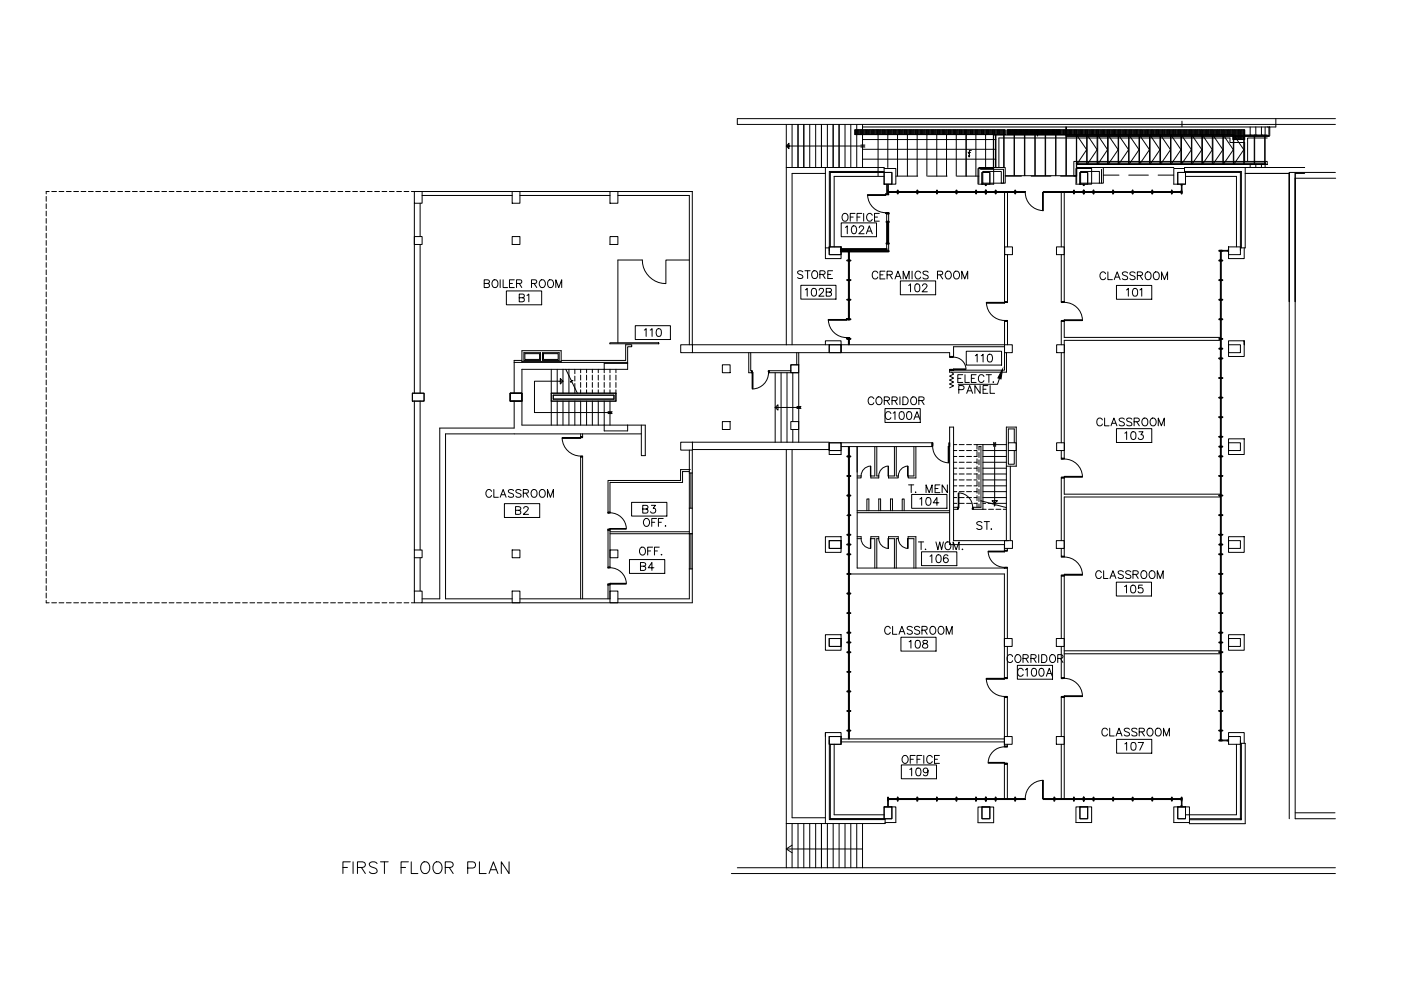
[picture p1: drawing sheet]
<svg xmlns="http://www.w3.org/2000/svg" width="420mm" height="297mm" viewBox="0 0 420 297" stroke-linecap="round" stroke-linejoin="round" font-family="sans-serif">
<!-- layer: 77-1F$0$A-WALL -->
<g fill="none" stroke="#000" stroke-width=".3">
<path d="M126.6 58.6h27M126.6 57.4h81v45.9M155.9 58.6h27M185.3 58.6h21.4v44.7M249 51.7v22.3M265.1 50.5h3.6v4.7h-1.2M265.1 51.7h2.4v3.5h-2.4zM265.1 51.7h-16.1h16.1M265.1 51.7v-1.5h-17.6v24.1M265.1 52.9h-14.9v21.1M265.1 51.4h-16.4v23.8M265.9 55.2v3.2"/>
<path d="M266.5 57.7v.7M294.5 55.2h-1.2v-4.7h4.7v4.7h-1.1M294.5 51.7h2.4v3.5h-2.4zM295.5 55.2v.4h.3v-.4M301.3 57.7v32.7h.8v-14.1M302.1 57.7v16.3M318.3 57.7v16.3M319.2 57.7v32.7h-.9v-14.1M323.9 55.2h-1.2v-4.7h4.7v4.7h-1.2M323.9 51.7h2.3v3.5h-2.3zM324.9 55.2v.4h.3v-.4M353.2 51.7h2.3v3.5h-2.3z"/>
<path d="M354.2 55.2v.4h.3v-.4M355.2 50.5h-3.2v4.7h1.2M355.2 51.4h17.1v22.9M355.2 51.7v-1.5h18.2v24.1h-1.4M355.5 52.9h15.3v21.1M355.5 51.7h16.5v23.5M124.3 60.9v57M126 60.9v10M126 73.3v44.6M247.5 74.3h1.2M248.7 74h3.5v2.3h-3.5zM252.2 74v3.5h-4.7v-3.2"/>
<path d="M252.2 75h.5v.3h-.5zM265.9 63.7v11M266.1 66.5v6.5M266.2 66.5v6.5M266.3 66.5v6.5M266.5 63.7v11.6M368.4 74v3.5h4.7v-3.2M253.8 95.5h.9M154.2 108.6h34M156.5 108h-2.3v9.9M156.5 108.6v-3.5h11.8v3.5M156.5 108.3h11.8"/>
<path d="M157.1 105.7h5v2.3h-5zM162.7 105.7h5v2.3h-5zM168.3 108h19.3v-4.7h1.9v.6h-1.3v5M181.2 110.7h-24.7v7.2M207.7 105.7h41M207.7 103.3h41M224.6 105.7v6h.8v-.6h-.3v-5.4M230.6 111.1v.6h6.6M230.6 111.1h6.6M230.6 111.1v.6M238.9 105.7v3.6M239.5 105.7v3.6"/>
<path d="M247.5 103.3v-1.1h4.7v3.5h32.6v1.1h1.2v-2.9h15.3M248.7 103.3h3.5v2.4h-3.5zM252.2 103.3h49.1v-7h.8v7M253.8 101.2h.9M253.8 101.4h.9M301.3 105.7v5.3h-16.5v.5h17.1v-5.8M318.3 105.7v27M366 102h-46.8v35.4h-.9v-2.4M366 101.1h-46.8v-4.8h-.9v7M373.1 102.2v4.6h-4.7v-4.6h4.7v1.1M124.3 120.2v44.6M126 120.2v44.6"/>
<path d="M154.2 120.2v8.1h-22.3v51.2h-5.3M156.5 120.2v7.2h24.7M174.1 130.9h.6h-.6M174.1 130v.9M174.7 130v.9h-.6M188.2 127.4h5.3v9.2h-1.1M192.3 130h-58.7v49.5h20M192.3 127.4v9.1M192.4 136.5v.1M206.7 134.9v6.9h.9v-6.9M207.7 132.5h41M207.7 134.7h41"/>
<path d="M248.7 132.7v3.5h3.5v-1.2M252.2 132.7h27.3v1.2h-27.3M257.1 133.9v36.4h45v21.1M301.8 139.7h3M302.4 135v4.1h1.8v-4.1M302.4 132.7v-4.1h1.8v4.1M303 139.7v22.4M304.8 128v11.7M304.8 128h-3v34.1M368.4 131.5h4.7v4.7h-4.7zM182.3 144.1v9.7M182.3 158.6v11.7"/>
<path d="M182.3 153.5h.6M182.9 158.8h-.6h.6M182.9 160h24.7v-7.7h-.9v7.7M182.9 144.7v9.1M182.9 158.4v11.8M182.9 159.4h23.8M204.1 140.8l-.1 3.2-21.6 .1M206.7 141.4l-2-.1-.1 3.3h-21.6M206.7 140.8h-2.6M206.7 140.8h.1M257.1 153.7h27.7M257.1 153.1h27.7"/>
<path d="M286 152.1h1.2M287.2 152.1v.6h-1.2M287.2 152.1v.6M294.2 150.1v2h-2.3v.6h2.9v-2.5M366 149h-46.8v17.8h-.9v-2.4M366 148.1h-46.8v-4.8h-.9v18.8M124.3 167.2v10M126 167.2v10M174.1 179.5v-42.6h.6v42.6M182.3 175v4.5M182.3 170h.6M182.9 175.3h-.6h.6"/>
<path d="M182.9 174.8v4.7h-27M185.3 179.5h21.4v-9h.9v10.2h-81M247.5 160.9h4.7v4.7h-4.7zM248.7 162.1h3.5v2.3h-3.5zM255.2 172h46v31.2h.9M302.4 162.1h-16.4v-34.1h-1.2v35.2h16.4v1.8h.9v-.6M368.4 160.9h4.7v4.7h-4.7zM247.5 190.2h4.7v4.7h-4.7zM248.7 191.4h3.5v2.4h-3.5zM302.1 193.8v9.4M318.3 191.4v-18.8h.9v30.6h-.9v-9.4M319.2 195.1h46.8"/>
<path d="M319.2 196h46.8M365.5 195.4h1l.2 .2-.9 .1zM368.4 190.2h4.7v4.7h-4.7zM247.5 219.6v27.2h17.9v-1.4M301.2 203.2h.9M247.5 220.8v-1.2h4.7v3.5M248.7 220.8h3.5v2.3h-3.5zM248.7 221.9v23.8h16.7M249 223.1v22.3h16.1M250.2 223.1v21.1h14.9M252.2 222.4h49M252.2 221.5h49"/>
<path d="M301.2 229h.9h-.9v10.4M302.1 220.8v-11.8h-.9v14.7h.9v-.6M302.1 229v10.4M318.3 220.8v-11.8h.9v30.4M318.3 223.1v16.3M370.8 223.1v21.1h-15.3M372 222.8h1.4v24.1h-16.7v-.4h-4.7v-4.6h4.7v4.6M372 221.9v23.8M372.3 222.8v22.9h-15.6M373.1 222.8v-3.2h-4.7v3.5M265.1 241.9h2.4v3.5h-2.4zM265.4 241.9h3.3v4.6h-3.3"/>
<path d="M293.3 241.9h4.7v4.7h-4.7zM294.5 241.9h2.4v3.5h-2.4zM322.7 241.9h4.7v4.6h-4.7zM323.9 241.9h2.3v3.5h-2.3zM353.2 241.9h2.3v3.5h-2.3zM356.7 245.4h15.6"/>
</g>
<!-- layer: 77-1F$0$A-COLS-CONC -->
<g fill="none" stroke="#000" stroke-width=".3">
<path d="M124.3 57.4h2.3v3.5h-2.3zM153.6 57.4h2.3v3.5h-2.3zM182.9 57.4h2.4v3.5h-2.4zM265.1 51.7h2.4v3.5h-2.4zM294.5 51.7h2.4v3.5h-2.4zM323.9 51.7h2.3v3.5h-2.3zM353.2 51.7h2.3v3.5h-2.3zM124.3 70.9h2.3v2.4h-2.3zM153.6 70.9h2.3v2.4h-2.3zM182.9 70.9h2.4v2.4h-2.4zM248.7 74h3.5v2.3h-3.5zM301.3 74h2.3v2.3h-2.3z"/>
<path d="M316.8 74h2.4v2.3h-2.4zM368.4 74h3.6v2.3h-3.6zM123.7 117.9h3.5v2.3h-3.5zM153 117.9h3.5v2.3h-3.5zM181.2 108.9h7v1.8h-7zM204.1 103.3h3.6v2.4h-3.6zM216.6 109.3h2.4v2.4h-2.4zM237.2 109.3h2.3v2.4h-2.3zM248.7 103.3h3.5v2.4h-3.5zM301.3 103.3h2.3v2.4h-2.3zM316.9 103.3h2.3v2.4h-2.3zM368.4 103.3h3.6v2.4h-3.6z"/>
<path d="M181.2 127.4h7v1.8h-7zM204.1 132.5h3.6v2.4h-3.6zM216.6 126.4h2.4v2.3h-2.4zM237.2 126.4h2.3v2.3h-2.3zM248.7 132.7h3.5v2.3h-3.5zM302.4 132.7h2.4v2.3h-2.4zM316.9 132.7h2.3v2.3h-2.3zM368.4 132.7h3.6v2.3h-3.6zM124.3 177.2h2.3v3.5h-2.3zM124.3 164.8h2.3v2.4h-2.3zM153.6 177.2h2.3v3.5h-2.3zM153.6 164.8h2.3v2.4h-2.3z"/>
<path d="M182.9 177.2h2.4v3.5h-2.4zM182.9 164.8h2.4v2.4h-2.4zM248.7 162.1h3.5v2.3h-3.5zM301.3 162.1h2.3v2.3h-2.3zM316.8 162.1h2.4v2.3h-2.4zM368.4 162.1h3.6v2.3h-3.6zM248.7 191.4h3.5v2.4h-3.5zM301.2 191.4h2.3v2.4h-2.3zM316.8 191.4h2.4v2.4h-2.4zM368.4 191.4h3.6v2.4h-3.6zM248.7 220.8h3.5v2.3h-3.5zM301.2 220.8h2.3v2.3h-2.3z"/>
<path d="M316.8 220.8h2.4v2.3h-2.4zM368.4 220.8h3.6v2.3h-3.6zM265.1 241.9h2.4v3.5h-2.4zM294.5 241.9h2.4v3.5h-2.4zM323.9 241.9h2.3v3.5h-2.3zM353.2 241.9h2.3v3.5h-2.3z"/>
</g>
<!-- layer: 77-1F$0$A-FLOR-STHR -->
<path d="M165.3 117.9h19.4v2.3h-19.4zM165.9 118.4h18.2v1.2h-18.2zM293 133.3h1.8v16.9M293.6 133.9h.6v16.2" fill="none" stroke="#000" stroke-width=".3"/>
<!-- layer: 77-1F$0$A-ANNO-TEXS -->
<g fill="none" stroke="#000" stroke-width=".3">
<path d="M252.7 64.3a.87 .87 0 0 1 1-.3 .87 .87 0 0 1 .6 .9v.5a.89 .89 0 0 1-.9 .9 .89 .89 0 0 1-.9-.9zM255 65.1h.9M256.4 64h-1.4v2.3M257 65.1h.9M258.5 64h-1.5v2.3M259 64v2.3M261.6 64.5a.87 .87 0 0 0-1-.5 .87 .87 0 0 0-.7 .9v.5a.87 .87 0 0 0 .7 .9 .87 .87 0 0 0 1-.6M262.3 65.1h.9M263.7 64h-1.4v2.3h1.4M145.2 85l1.3-.1 .3-.4-.1-.4-1.5-.2v2.3h1a.6 .6 0 0 0 .6-.4 .6 .6 0 0 0-.3-.7l-.3-.1M147.8 84.2a.87 .87 0 0 1 .9-.3 .87 .87 0 0 1 .6 .9v.5a.89 .89 0 0 1-.9 .9 .89 .89 0 0 1-.9-.9zM150 83.9v2.3"/>
<path d="M150.9 83.9v2.3h1.3M152.8 85h.9M154.2 83.9h-1.4v2.3h1.4M154.9 85l1.4-.1 .2-.4-.1-.4-1.5-.2v2.3M155.7 85l.8 1.2M159.4 85l1.4-.1 .2-.6-.2-.4h-1.4v2.3M160.2 85l.8 1.2M162.2 83.9a1.11 1.11 0 0 1 1.4 1.1 1.11 1.11 0 0 1-1.4 1.1l-.5-.8v-.5zM164.6 83.9a1.11 1.11 0 0 1 1.4 1.1 1.11 1.11 0 0 1-1.4 1.1l-.4-.8 .1-.9zM166.7 86.2v-2.3l.9 2.3 .9-2.3v2.3M240.8 81.5a.88 .88 0 0 0-.9-.4 .88 .88 0 0 0-.7 .6l1.6 1.1v.4l-.6 .3-1-.3M241.4 81.2h1.6"/>
<path d="M242.2 81.2v2.3M243.6 81.5a.87 .87 0 0 1 1-.3 .87 .87 0 0 1 .6 .8 .98 .98 0 0 1-.3 1.3 .98 .98 0 0 1-1.3-.1l-.2-.6zM245.9 82.3l1.3-.1 .3-.4-.2-.4-1.4-.2v2.3M246.7 82.3l.8 1.2M248.3 82.3h.8M249.7 81.2h-1.4v2.3h1.4M263.2 81.8a.85 .85 0 0 0-.9-.5 .85 .85 0 0 0-.7 .9v.5a.85 .85 0 0 0 .7 .9 .85 .85 0 0 0 .9-.5M263.9 82.4h.9M265.4 81.3h-1.5v2.3h1.5M266 82.4l1.4-.1 .2-.3-.1-.5-1.5-.2v2.3M266.8 82.4l.8 1.2M268.4 83.6l.9-2.3 .9 2.3"/>
<path d="M268.7 82.8h1.1M270.9 83.6v-2.3l.9 2.3 .8-2.3v2.3M273.5 81.3v2.3M276.1 81.8a.87 .87 0 0 0-1-.5 .87 .87 0 0 0-.7 .9v.5a.87 .87 0 0 0 .7 .9 .87 .87 0 0 0 1-.5M278.4 81.6a.88 .88 0 0 0-.9-.4 .88 .88 0 0 0-.7 .6l.2 .4 1.1 .4a.59 .59 0 0 1 0 .9 1.13 1.13 0 0 1-1.3-.2M281.1 82.4l1.4-.1 .2-.6-.2-.3-1.4-.1v2.3M281.9 82.4l.8 1.2M283.9 81.4a1.11 1.11 0 0 1 1.4 1 1.11 1.11 0 0 1-1.4 1.1l-.4-.8v-.5zM286.4 81.4a1.11 1.11 0 0 1 1.4 1 1.11 1.11 0 0 1-1.4 1.1l-.4-.8 .1-.9zM288.4 83.6v-2.3l.9 2.3 .9-2.3v2.3M331.6 82a.87 .87 0 0 0-1-.5 .87 .87 0 0 0-.7 .9 .98 .98 0 0 0 .3 1.2 .98 .98 0 0 0 1.2-.1l.2-.2M332.2 81.5v2.3h1.4"/>
<path d="M334.2 83.8l.8-2.3 .9 2.3M334.5 83.1h1.1M338.2 81.8a.88 .88 0 0 0-.9-.3 .88 .88 0 0 0-.7 .5l1.6 1.2v.3l-.6 .3-1-.3M340.4 81.8a.88 .88 0 0 0-.8-.3 .88 .88 0 0 0-.7 .5v.3l1.1 .4 .4 .5v.3l-.5 .3-1-.3M341.1 82.6l1.3-.1 .3-.3-.2-.5-1.4-.2v2.3M341.9 82.6l.8 1.2M343.6 81.8a.87 .87 0 0 1 1-.3 .87 .87 0 0 1 .6 .9 .98 .98 0 0 1-.3 1.2 .98 .98 0 0 1-1.3-.1l-.2-.6zM346.1 81.8a.86 .86 0 0 1 1-.3 .86 .86 0 0 1 .6 .9 .98 .98 0 0 1-.3 1.2 .98 .98 0 0 1-1.3-.1l-.2-.6zM348.3 83.8v-2.3l.9 2.3 1-2.3v2.3M262.1 119.5a.87 .87 0 0 0-1-.5 .87 .87 0 0 0-.7 .8 .98 .98 0 0 0 .3 1.3 .98 .98 0 0 0 1.2-.1l.2-.3M262.9 119.3a1.07 1.07 0 0 1 1.5 .2 1.07 1.07 0 0 1-.1 1.5 1.07 1.07 0 0 1-1.5-.2 1.07 1.07 0 0 1 .1-1.5zM269.9 119v2.3"/>
<path d="M270.8 119h.7a1.23 1.23 0 0 1 .9 1.1 1.23 1.23 0 0 1-.9 1.2h-.7zM273.3 119.3a.86 .86 0 0 1 1-.3 .86 .86 0 0 1 .6 .8 .98 .98 0 0 1-.3 1.3 .98 .98 0 0 1-1.3-.1l-.2-.6zM287.2 113.4h1M287.5 116.8h1.1a.62 .62 0 0 0 .5-.6 .62 .62 0 0 0-.5-.6h-1.1v2.3M288.7 112.3h-1.5v2.3h1.5M289.4 112.3v2.3h1.3M289.9 117.9l.9-2.3 .9 2.3M290.2 117.1h1.2M291.3 113.4h.9M292.7 112.3h-1.4v2.3h1.4M293.9 115.6v2.3l-1.5-2.3v2.3M294.8 116.7h.9"/>
<path d="M295.1 112.9a.85 .85 0 0 0-1-.6 .85 .85 0 0 0-.7 .9v.5a.85 .85 0 0 0 .7 .9 .85 .85 0 0 0 1-.5M295.8 112.3h1.5M296.3 115.6h-1.5v2.3h1.5M296.6 112.3v2.3M296.9 115.6v2.3h1.4M297.9 114.4v.2l.1-.1M265.2 120.1l1.3-.1 .3-.4-.2-.4-1.4-.2v2.3M266 120.1l.8 1.2M267.5 120.1l1.4-.1 .2-.4-.1-.4-1.5-.2v2.3M268.3 120.1l.8 1.2M275.6 120.1l1.3-.1 .2-.4-.1-.4-1.4-.2v2.3M276.4 120.1l.7 1.2"/>
<path d="M330.6 125.9a.85 .85 0 0 0-1-.6 .85 .85 0 0 0-.7 .9 .98 .98 0 0 0 .3 1.3 .98 .98 0 0 0 1.3-.2l.1-.2M331.3 125.3v2.3h1.3M333.2 127.6l.9-2.3 .9 2.3M333.5 126.9h1.1M337.2 125.6a.88 .88 0 0 0-.8-.3 .88 .88 0 0 0-.8 .6l1.6 1.1v.3l-.6 .3-1-.3M339.4 125.6a.88 .88 0 0 0-.8-.3 .88 .88 0 0 0-.7 .6l1.5 1.1v.3l-.5 .3-1-.3M340.1 126.4l1.3-.1 .3-.3-.1-.5-1.5-.2v2.3M340.9 126.4l.8 1.2M342.7 125.6l.2-.2a1.15 1.15 0 0 1 1.4 .8 1.15 1.15 0 0 1-.7 1.4 1.19 1.19 0 0 1-1.1-.7 1.19 1.19 0 0 1 .2-1.3zM345.2 125.6a1.07 1.07 0 0 1 1.5 .2 1.07 1.07 0 0 1-.2 1.5 1.07 1.07 0 0 1-1.5-.2 1.07 1.07 0 0 1 .2-1.5zM347.4 127.6v-2.3l.9 2.3 .9-2.3v2.3M147.4 147.3a.87 .87 0 0 0-1-.6 .87 .87 0 0 0-.7 .9v.6a.87 .87 0 0 0 .7 .9 .87 .87 0 0 0 1-.6"/>
<path d="M148.1 146.7v2.4h1.4M150 149.1l.9-2.4 .9 2.4M150.3 148.3h1.1M154 147.1a.88 .88 0 0 0-.8-.4 .88 .88 0 0 0-.7 .6l.4 .4 .9 .4 .2 .6a1.02 1.02 0 0 1-1.5 0M156.3 147.1a.88 .88 0 0 0-.9-.4 .88 .88 0 0 0-.7 .6l.2 .3 1.2 .6 .2 .5-.3 .3a1.09 1.09 0 0 1-1.3-.3M156.9 147.8l1.4-.1 .2-.3-.1-.5-1.5-.2v2.4M157.7 147.8l.8 1.3M159.5 147.1a.87 .87 0 0 1 1-.3 .87 .87 0 0 1 .6 .8v.6a.89 .89 0 0 1-.9 .9 .89 .89 0 0 1-.9-.9zM161.9 147.1a.86 .86 0 0 1 1-.4 .86 .86 0 0 1 .6 .9v.6a.89 .89 0 0 1-.9 .9 .89 .89 0 0 1-.9-.9zM164.2 149.1v-2.4l.9 2.4 .9-2.4v2.4M272.5 145.3h1.5M273.3 145.3v2.4"/>
<path d="M274.6 147.4v.3l.1-.2M277.7 147.7v-2.4l1 2.4 .8-2.4v2.4M280.4 146.4h.9M281.9 145.3h-1.5v2.4h1.5M284.1 145.3v2.4l-1.6-2.4v2.4M294.5 156.7a.88 .88 0 0 0-.9-.4 .88 .88 0 0 0-.7 .6l.5 .5 1 .4 .1 .6a1.02 1.02 0 0 1-1.6 0M295.2 156.3h1.5M296 156.3v2.4M297.3 158.5v.2l.1-.1M275.4 162.4h1.6M276.2 162.4v2.4M277.6 164.5l.1 .2"/>
<path d="M280.7 162.4l.6 2.4 .5-2.4 .6 2.4 .5-2.4M283.8 162.5a1.11 1.11 0 0 1 1.4 1.1 1.11 1.11 0 0 1-1.4 1.1l-.4-.8 .1-.9zM285.8 164.8v-2.4l.9 2.4 .9-2.4v2.4M288.6 164.5l-.1 .2h.3M330.3 171.6a.87 .87 0 0 0-1-.5 .87 .87 0 0 0-.7 .9v.5a.87 .87 0 0 0 .7 .9 .87 .87 0 0 0 1-.6M331 171.1v2.3h1.3M332.9 173.4l.9-2.3 .9 2.3M333.2 172.6h1.1M336.9 171.4a.88 .88 0 0 0-.8-.4 .88 .88 0 0 0-.8 .6l.2 .4 1.3 .5 .1 .6a1.02 1.02 0 0 1-1.6 0M339.1 171.4a.88 .88 0 0 0-.8-.4 .88 .88 0 0 0-.7 .6l.2 .4 1.2 .5 .1 .6-.2 .2a1.09 1.09 0 0 1-1.3-.2M339.8 172.2l1.3-.1 .2-.4v-.4l-1.5-.2v2.3M340.6 172.2l.7 1.2"/>
<path d="M342.4 171.4a.87 .87 0 0 1 1-.3 .87 .87 0 0 1 .5 .9v.5a.89 .89 0 0 1-.9 .9 .89 .89 0 0 1-.8-.9zM344.8 171.4a.87 .87 0 0 1 1-.3 .87 .87 0 0 1 .6 .9v.5a.89 .89 0 0 1-.9 .9 .89 .89 0 0 1-.9-.9zM347.1 173.4v-2.3l.9 2.3 .8-2.3v2.3M267 188.3a.87 .87 0 0 0-1-.6 .87 .87 0 0 0-.7 1 .97 .97 0 0 0 .3 1.2 .97 .97 0 0 0 1.3-.1l.1-.2M267.7 187.7v2.4h1.3M269.6 190.1l.9-2.4 .9 2.4M269.9 189.3h1.1M273.6 188.1a.87 .87 0 0 0-.9-.4 .87 .87 0 0 0-.7 .6l.3 .4 .8 .3 .5 .4a.86 .86 0 0 1-.7 .7 .86 .86 0 0 1-.9-.3M275.8 188.1a.88 .88 0 0 0-.8-.4 .88 .88 0 0 0-.8 .6l.3 .4 1.1 .4 .2 .7a1.02 1.02 0 0 1-1.6 0M276.5 188.9l1.3-.1 .3-.4-.1-.4-.5-.3h-1v2.4M277.3 188.9l.8 1.2M279.1 188.1a.98 .98 0 0 1 1.3-.1 .98 .98 0 0 1 .2 1.2 .89 .89 0 0 1-.8 .9 .89 .89 0 0 1-.9-.9z"/>
<path d="M281.5 188.1a.98 .98 0 0 1 1.3-.1 .98 .98 0 0 1 .3 1.2 .89 .89 0 0 1-.9 .9 .89 .89 0 0 1-.9-.9zM283.8 190.1v-2.4l.9 2.4 .9-2.4v2.4M303.7 196.8a.85 .85 0 0 0-1-.6 .85 .85 0 0 0-.7 .9v.6a.85 .85 0 0 0 .7 .9 .85 .85 0 0 0 1-.6M304.6 196.6a1.07 1.07 0 0 1 1.5 .1 1.07 1.07 0 0 1-.2 1.5 1.07 1.07 0 0 1-1.5-.1 1.07 1.07 0 0 1 .2-1.5zM306.8 197.4l1.4-.2 .2-.3-.1-.4-.5-.3h-1v2.4M307.6 197.4l.8 1.2M309.2 197.4l1.3-.2 .2-.5-.5-.5h-1v2.4M309.9 197.4l.8 1.2M311.5 196.2v2.4M312.4 196.2h.8a1.29 1.29 0 0 1 .8 1.2 1.29 1.29 0 0 1-.8 1.2h-.8zM315 196.6a.98 .98 0 0 1 1.3-.2 .98 .98 0 0 1 .2 1.3 .89 .89 0 0 1-.8 .9 .89 .89 0 0 1-.9-.9zM317.2 197.4l1.4-.2 .2-.5-.6-.5h-1v2.4"/>
<path d="M318 197.4l.8 1.2M332.1 218.8a.85 .85 0 0 0-1-.5 .85 .85 0 0 0-.6 .9v.5a.85 .85 0 0 0 .6 .9 .85 .85 0 0 0 1-.6M332.8 218.3v2.3h1.4M335 219.8h1.2M338.7 218.6a.89 .89 0 0 0-1.5 .2l.4 .5 1 .4 .1 .6a1.02 1.02 0 0 1-1.5 0M341 218.6a.88 .88 0 0 0-.9-.4 .88 .88 0 0 0-.7 .6l.2 .4 1.2 .4 .2 .7a1.02 1.02 0 0 1-1.6 0M341.6 219.4l1.4-.1 .2-.6-.2-.3-1.4-.1v2.3M342.4 219.4l.8 1.2M344.4 218.4a1.11 1.11 0 0 1 1.4 1 1.11 1.11 0 0 1-1.4 1.1l-.4-.8v-.5zM346.9 218.4a1.11 1.11 0 0 1 1.4 1 1.11 1.11 0 0 1-1.4 1.1l-.4-.8 .1-.9zM270.8 226.8l.2-.2a1.17 1.17 0 0 1 1.4 .8 1.17 1.17 0 0 1-.7 1.4 1.21 1.21 0 0 1-1.1-.7 1.21 1.21 0 0 1 .2-1.3zM273 227.6h.9"/>
<path d="M274.5 226.4h-1.5v2.4M275 227.6h.9M276.5 226.4h-1.5v2.4M277 226.4v2.4M279.6 227a.85 .85 0 0 0-1-.6 .85 .85 0 0 0-.7 .9v.6a.85 .85 0 0 0 .7 .9 .85 .85 0 0 0 1-.5M280.3 227.6h.8M281.7 226.4h-1.4v2.4h1.4M334.7 220.6l.9-2.3 .9 2.3M348.9 220.6v-2.3l.9 2.3 .9-2.3v2.3"/>
</g>
<!-- layer: 77-1F$0$A-FLOR-STRS -->
<g fill="none" stroke="#000" stroke-width=".3">
<path d="M235.8 37.3v12.9M237.5 37.3v12.9M239.3 37.3v12.9M241.1 37.3v12.9M242.8 37.3v12.9M244.6 37.3v12.9M246.4 37.3v12.9M248.1 37.3v12.9M249.9 37.3v12.9M251.6 37.3v12.9M253.4 37.3v12.9M255.2 37.3v12.9"/>
<path d="M256.9 37.3v12.9M258.7 37.3v12.9M165.3 110.7v7.2M167.1 110.7v7.2M168.8 110.7v7.2M170.6 112.6v5.3M172.4 116.3v1.6M232.5 111.7v20.8M234.2 111.7v20.8M236 111.7v20.8M237.8 111.7v14.7M239.5 111.7v20.8"/>
<path d="M165.3 120.2v7.2M167.1 120.2v7.2M168.8 120.2v7.2M170.6 120.2v7.2M172.4 120.2v7.2M174.1 120.2v7.2M175.9 120.2v7.2M177.6 120.2v7.2M179.4 120.2v7.2M181.2 120.2v7.2M182.9 120.2v7.2M237.8 128.7v3.8"/>
<path d="M294.8 133.3h7M294.8 135h7M294.8 136.8h7M294.8 138.6h7M294.8 142.1h7M294.8 143.8h7M294.8 145.6h7M294.8 147.4h7M294.8 149.1h7M294.8 140.3h7M297.2 150.9h4.6M235.8 246.8v13.3"/>
<path d="M237.5 246.8v13.3M239.3 246.8v13.3M241.1 246.8v13.3M242.8 246.8v13.3M244.6 246.8v13.3M246.4 246.8v13.3M248.1 246.8v13.3M249.9 246.8v13.3M251.6 246.8v13.3M253.4 246.8v13.3M255.2 246.8v13.3M256.9 246.8v13.3"/>
<path d="M258.7 246.8v13.3"/>
</g>
<!-- layer: 77-1F$0$A-FLOR-SHFT -->
<path d="M157.4 106h4.4v1.7h-4.4zM163 106h4.4v1.7h-4.4z" fill="none" stroke="#000" stroke-width=".3"/>
<!-- layer: 77-1F$0$A-WALL-MOVE -->
<path d="M206.7 77.9h-7v7.1a7.1 7.1 0 0 1-7.1-7.1h-7.3v24.8" fill="none" stroke="#000" stroke-width=".3"/>
<!-- layer: 77-1F$0$A-FLOR-BLOW -->
<path d="M400.5 35.6h-179.4v1.7h179.4M247.5 52h-10v51.3M247.5 50.2h-11.7v53.1M400.5 51.7h-13.9v193.7M400.6 53.4h-12.2v192h12.1M235.8 134.7v112.1h11.7M237.5 134.7v110.4h10M388.4 243.6h12M219.3 261.8h181.2M221.1 260.1h179.4" fill="none" stroke="#000" stroke-width=".3"/>
<!-- layer: 77-1F$0$A-GLAZ -->
<g fill="none" stroke="#000" stroke-width=".3">
<path d="M266.2 57h.2v.7M266.2 57v1.1h.2l.1-.4M266.2 57.4h41v.3l.3-.3h-.3v.3h-41M266.2 55.2v1.8M266.2 57.6h41M266.4 55.2v1.8M269.3 57.7v-.7h-.1v1.1h.1l.1-.4M275 57l.3 .2-.1 .9-.2-.2zM281.1 57.7v-.5l-.2-.2v1.1l.2-.4M286.9 57.7v-.7h-.1v1.1h.1l.1-.4M292.6 57l.3 .2-.1 .9-.2-.2zM295.5 57.2v.7"/>
<path d="M295.5 57.9l.1 .2 .2-.2M295.5 57.2l.3-.2v.4M295.8 57.4v.5M298.7 57.7l.1-.5-.3-.2v1.1l.3-.4M304.6 57.7v-.7h-.2v1.1h.2v-.4M307.5 57.7a5.4 5.4 0 0 0 5.2 5.4M312.6 57.7h.3v5.5h-.3zM313.2 57.6h41.3M322.2 57.7v-.7h-.2v1.1h.2v-.4M325.1 57.7l.1-.5-.3-.2v1.1l.3-.4M327.9 57l.2 .2v.9l-.3-.2zM333.9 57.7l.1-.5-.3-.2v1.1l.3-.4"/>
<path d="M339.8 57.7v-.7h-.2v1.1h.2v-.4M345.7 57.7v-.7h-.2v1.1h.2v-.4M351.5 57.7l.1-.5-.3-.2v1.1l.3-.4M354.3 57v1.1h.2v-.4M354.3 57h.2v.4M354.3 55.6v1.4M354.5 57.4h-41.4v.3l-.2-.3h.2v.3h41.4M354.5 55.6v1.4M354.5 57.4v.3M252.7 75.1h1.3M252.7 75.3h1.3M254 78l.9-.1 .3 .3h-1z"/>
<path d="M254.4 75l-.4 .1v.2h1.2v-.2l-.5-.1M254.4 75h.3M254.4 75v20.8M254.6 75.2v20.6M254.7 75v20.8M365.5 78l1-.1 .2 .3h-.9zM366 75l-.5 .1v.2h1.2M366 75h.2M366 75v146.9M366.1 75.3v146.6M366.2 75l.5 .1M366.2 75v146.9"/>
<path d="M366.7 75.1h1.3M366.7 75.3h1.3M366.7 75.1v.2M368 75h.4v.3h-.4zM254.4 95.4v.2l.3-.2M254.4 95.8h-.4v-.2h1.2v.2h-.5M254.7 95.8h-.3M254.7 89.9l-.5 .1-.2-.3h1.2l-.5 .3M254.7 84.1h-.7v-.2h1.2v.2h-.5M365.5 95.6l1-.1 .2 .3h-.9zM366 84.1h.7v-.2h-1.2v.2h.5M366 89.9l.5 .1 .2-.3h-1.2l.5 .3"/>
<path d="M254.4 101.2v2.1M254.6 101.2v2.1M254.7 101.7h-.7v-.2h1.2v.2h-.5M254.7 101.2v2.1M365.5 113.2h1l.2 .2-.9 .1zM366 119.3h.7v-.2h-1.2v.2h.5M366 101.7h.7v-.2h-1.2v.2h.5M366 107.5l.5 .1 .2-.2h-1.2l.5 .2M366 104.6h.7v-.2h-1.2v.2h.5M254.4 133.9v87.6M254.6 133.9v87.6M254.7 136.9h-.7v-.2h1.2v.2h-.5"/>
<path d="M254.7 133.9v87.6M365.5 130.9l1-.1 .2 .2-.9 .1zM366 125.1l.5 .1 .2-.2h-1.2l.5 .2M366 136.9h.7v-.2h-1.2v.2h.5M366 133.9l.5 .1 .2-.2h-1.2l.5 .2M207.2 141.8v10.5M207.2 160v10.5M254.2 154.3h.7l.3 .2h-1.2M254.7 142.7l-.5 .1-.2-.2h1.2l-.5 .2M254.7 148.6h-.7v-.1h1.2v.1l-.5 .1M365.5 154.3h1l.2 .2-.9 .1zM366 148.6h.7v-.1h-1.2v.1l.5 .1"/>
<path d="M366 142.7l.5 .1 .2-.2h-1.2l.5 .2M254 172l.9-.1 .3 .2-1 .1zM254.7 178l-.5 .1-.2-.3h1.2l-.5 .3M254.7 163.3h-.7v-.1h1.2v.1l-.5 .1M254.7 160.4h-.5l-.2-.2h1.2l-.5 .2M254.7 166.2h-.7v-.1h1.2v.1l-.5 .1M365.5 172l1-.1 .2 .2-.9 .1zM366 178l.5 .1 .2-.3h-1.2l.5 .3M366 160.4h.5l.2-.2h-1.2l.5 .2M366 163.3h.7v-.1h-1.2v.1l.5 .1M366 166.2h.7v-.1h-1.2v.1l.5 .1M254 192.5l.9-.1 .3 .3h-1z"/>
<path d="M254 189.6l.9-.1 .3 .2-1 .1zM254.7 195.6l-.5 .1-.2-.3h1.2l-.5 .3M254.7 183.9h-.7v-.2h1.2v.2h-.5M365.5 189.6l1-.1 .2 .2-.9 .1zM365.5 192.5l1-.1 .2 .3h-.9zM366 183.9h.7v-.2h-1.2v.2h.5M254 207.2l.9-.1 .3 .2-1 .1zM254.7 213.2l-.5 .1-.2-.3h1.2l-.5 .3M254.7 219.1h-.7v-.2h1.2v.2h-.5M254.7 201.5h-.7v-.2h1.2v.2h-.5M365.5 207.2l1-.1 .2 .2-.9 .1zM366 219.1h.7v-.2h-1.2v.2h.5"/>
<path d="M366 213.2l.5 .1 .2-.3h-1.2l.5 .3M366 201.5h.7v-.2h-1.2v.2h.5M266.2 239.4h41M266.2 239.5h41M266.4 239.4v.7h-.2v-1.2h.2l.1 .5M269.3 239.4v.7h-.1v-1.2h.1l.1 .5M275 238.9h.2v1.2h-.2zM281.1 239.4v.5l-.2 .2v-1.2l.2 .5M286.9 239.4v.7h-.1v-1.2h.1l.1 .5M292.6 238.9h.2v1.2h-.2zM295.5 239.2v.7M295.5 239.2l.1-.3 .2 .3"/>
<path d="M295.8 239.2v.4M295.8 239.6v.5l-.3-.2M298.7 239.4l.1 .5-.3 .2v-1.2l.3 .5M304.6 239.4v.7h-.2v-1.2h.2v.5M307.2 239.4l.3 .2h-.3zM307.2 239.4v.2h-41M312.6 233.9h.3v5.5h-.3zM312.7 233.9a5.4 5.4 0 0 0-5.2 5.4M312.9 239.4h.2v.2h-.2zM313.1 239.4v.2h12M313.1 239.4h41.4M313.1 239.5h41.4"/>
<path d="M316.3 239.4l.1 .5-.3 .2v-1.2l.3 .5M322.2 239.4v.7h-.2v-1.2h.2v.5M324.9 239.6h29.6M325.1 239.4l.1 .5-.3 .2v-1.2l.3 .5M327.9 238.9l.2 .3v.9l-.3-.2zM333.9 239.4l.1 .5-.3 .2v-1.2l.3 .5M339.8 239.4v.7h-.2v-1.2h.2v.5M345.7 239.4v.7h-.2v-1.2h.2v.5M351.5 239.4l.1 .5-.3 .2v-1.2l.3 .5M354.5 239.4v.2M354.5 239.4v-.5h-.2v1.2h.2v-.5M365.5 221.8h1.2v.2h-1.2z"/>
<path d="M366 222v.1M366.7 222h1.3M366.7 221.8h1.3M368 221.8h.4v.3h-.4zM266.2 240.1v1.8M266.4 240.1v1.8M354.2 241.9v-.5h.3v.5M354.3 240.1v1.3M354.5 240.1v1.3"/>
</g>
<!-- layer: 77-1F$0$A-FLOR-STRS-LDER -->
<g fill="none" stroke="#000" stroke-width=".3">
<path d="M235.8 43.8l.8 .8v-1.7l-.8 .9h23.5M258.2 44.1h1.2M258.2 43.5h1.2M311.2 40.3v.5M330.9 50.2h21.1M168.8 114.3l-.8-.8v1.6l.8-.8h-8.5v9.4h23.2M182.3 124h1.3M182.3 123.4h1.3M232.5 122.1l.8 .8v-1.6l-.8 .8h7.6M239 122.4h1.2M239 121.8h1.2M298 132.6v1.2"/>
<path d="M298.3 132.7v18.2l-.8-.8h1.6l-.8 .8M298.6 132.6v1.2M235.8 254.5h22.9M237.5 253.3l-1.7 1.2 1.7 1.1"/>
</g>
<!-- layer: 77-1F$0$A-WALL-PRHT -->
<path d="M262.4 133.9v8.8h-1.2v.6h2.3v-.6h-.6v-8.8M268.2 133.9v8.8h-1.7v.6h2.9v-.6h-.6v-8.8M274.1 133.9v8.8h-1.8v.6h2.4v-9.4M257.1 142.7h1.1v.6h-1.1M260 153.1v-3.5h.6v3.5M263.5 153.1v-3.5h.6v3.5M267.1 153.1v-3.5h.5v3.5M270.6 153.1v-3.5h.6v3.5M257.1 160.9h1.1v.6h-1.1M262.4 170.3v-8.8h-1.2v-.6h2.3v.6h-.6v8.8M268.2 170.3v-8.8h-1.7v-.6h2.9v.6h-.6v8.8M274.1 170.3v-8.8h-1.8v-.6h2.4v9.4" fill="none" stroke="#000" stroke-width=".3"/>
<!-- layer: 77-1F$0$A-FLOR-STHN -->
<g fill="none" stroke="#000" stroke-width=".3">
<path d="M170.6 110.7v1.9M172.4 110.7v1.3M172.4 112.7v1.5M172.4 114.9v1.4M174.1 110.7v1M174.1 112.4v1.5M174.1 114.6v1.5M174.1 116.8v1.1M175.9 110.7v1M175.9 112.4v1.5M175.9 114.6v1.5M175.9 116.8v1.1"/>
<path d="M177.6 110.7v1M177.6 112.4v1.5M177.6 114.6v1.5M177.6 116.8v1.1M179.4 110.7v1M179.4 112.4v1.5M179.4 114.6v1.5M179.4 116.8v1.1M181.2 110.7v1M181.2 112.4v1.5M181.2 114.6v1.5M181.2 116.8v1.1"/>
<path d="M182.9 110.7v1M182.9 112.4v1.5M182.9 114.6v1.5M182.9 116.8v1.1M184.7 110.7v1M184.7 112.4v1.5M184.7 114.6v1.5M184.7 116.8v1.1M286 133.3h.9M286 135h.9M286 136.8h.9M286 138.6h.9"/>
<path d="M287.7 133.3h1.5M287.7 135h1.5M287.7 136.8h1.5M287.7 138.6h1.5M289.9 133.3h1.5M289.9 135h1.5M289.9 136.8h1.5M289.9 138.6h1.5M292.1 133.3h.9v1.3M292.1 135h.9M292.1 138.6h.9M293 135.3v1.5h-.9"/>
<path d="M293 137.5v1.5M293 139.7v1.5M293.6 133.9v1M293.6 135.6v1.5M293.6 137.8v1.5M286 143.8h.9M286 142.1h.9M286 145.6h.9M286 147.4h.9M286 149.1h.9M286 150.9h.9M286 140.3h.9"/>
<path d="M287.7 143.8h1.5M287.7 142.1h1.5M287.7 145.6h1.5M287.7 147.4h1.5M287.7 149.1h1.5M287.7 150.9h1.5M287.7 140.3h1.5M289.9 143.8h1.5M289.9 142.1h1.5M289.9 145.6h1.5M289.9 147.4h1.5M289.9 149.1h1.5"/>
<path d="M289.9 150.9h1.5M289.9 140.3h1.5M292.1 143.8h.9M292.1 142.1h.9M292.1 147.4h.9M292.1 149.1h.9M292.1 150.9h.9M292.1 140.3h.9M293 141.9v1.5M293 144.1v1.5h-.9M293 146.3v1.5M293 148.5v1.5"/>
<path d="M293 150.7v1.4M293.6 140v1.5M293.6 142.2v1.5M293.6 144.4v1.5M293.6 146.6v1.5M293.6 148.8v1.5M293.6 151v1.1M294.8 150.9h.8M294.8 152.7h1M296.3 150.9h.9M296.5 152.7h1.5M298.7 152.7h1.5"/>
<path d="M300.9 152.7h.9"/>
</g>
<!-- layer: NEW WALL -->
<path d="M252.2 75.3h14.3M252.2 74.7h13.7M265.9 73h.6M265.9 66.5h.6M265.9 64h.6M254.1 101.4h.6" fill="none" stroke="#000" stroke-width=".72"/>
<!-- layer: 77-1F$0$A-FLOR-SLAB -->
<g fill="none" stroke="#000" stroke-width=".3">
<path d="M13.9 58.9v1.4M14.7 57.4h-.8v.7M15.5 57.4h1.4M17.7 57.4h1.4M19.9 57.4h1.5M22.1 57.4h1.5M24.3 57.4h1.5M26.5 57.4h1.5M28.7 57.4h1.5M30.9 57.4h1.5M33.1 57.4h1.5M35.3 57.4h1.5"/>
<path d="M37.5 57.4h1.5M39.7 57.4h1.5M41.9 57.4h1.5M44.1 57.4h1.5M46.3 57.4h1.5M48.5 57.4h1.5M50.7 57.4h1.5M52.9 57.4h1.5M55.1 57.4h1.5M57.3 57.4h1.5M59.5 57.4h1.5M61.7 57.4h1.5"/>
<path d="M63.9 57.4h1.5M66.1 57.4h1.5M68.3 57.4h1.5M70.5 57.4h1.5M72.7 57.4h1.5M74.9 57.4h1.5M77.1 57.4h1.5M79.3 57.4h1.5M81.5 57.4h1.5M83.7 57.4h1.5M86 57.4h1.4M88.2 57.4h1.4"/>
<path d="M90.4 57.4h1.4M92.6 57.4h1.4M94.8 57.4h1.4M97 57.4h1.4M99.2 57.4h1.4M101.4 57.4h1.4M103.6 57.4h1.4M105.8 57.4h1.4M108 57.4h1.4M110.2 57.4h1.4M112.4 57.4h1.4M114.6 57.4h1.4"/>
<path d="M116.8 57.4h1.4M119 57.4h1.4M121.2 57.4h1.4M123.4 57.4h.9M13.9 61.1v1.4M13.9 63.3v1.4M13.9 65.5v1.4M13.9 67.7v1.4M13.9 69.9v1.4M13.9 72.1v1.4M13.9 74.3v1.4M13.9 76.5v1.4"/>
<path d="M13.9 78.7v1.4M13.9 80.9v1.4M13.9 83.1v1.4M13.9 85.3v1.4M13.9 87.5v1.4M13.9 89.7v1.4M13.9 91.9v1.4M13.9 94.1v1.4M13.9 96.3v1.4M13.9 98.5v1.4M13.9 100.7v1.5M13.9 102.9v1.5"/>
<path d="M13.9 105.1v1.5M13.9 107.3v1.5M13.9 109.5v1.5M13.9 111.7v1.5M13.9 113.9v1.5M13.9 116.1v1.5M13.9 118.3v1.5M13.9 120.5v1.5M13.9 122.7v1.5M13.9 124.9v1.5M13.9 127.1v1.5M13.9 129.3v1.5"/>
<path d="M13.9 131.5v1.5M13.9 133.7v1.5M13.9 135.9v1.5M13.9 138.1v1.5M13.9 140.3v1.5M13.9 142.5v1.5M13.9 144.7v1.5M13.9 146.9v1.5M13.9 149.1v1.5M13.9 151.3v1.5M13.9 153.5v1.5M13.9 155.7v1.5"/>
<path d="M13.9 157.9v1.5M13.9 160.1v1.5M13.9 162.3v1.5M13.9 164.5v1.5M13.9 166.8v1.4M13.9 169v1.4M13.9 171.2v1.4M13.9 173.4v1.4M13.9 175.6v1.4M13.9 177.8v1.4M13.9 180v.7h.8M15.5 180.7h1.4"/>
<path d="M17.7 180.7h1.4M19.9 180.7h1.5M22.1 180.7h1.5M24.3 180.7h1.5M26.5 180.7h1.5M28.7 180.7h1.5M30.9 180.7h1.5M33.1 180.7h1.5M35.3 180.7h1.5M37.5 180.7h1.5M39.7 180.7h1.5M41.9 180.7h1.5"/>
<path d="M44.1 180.7h1.5M46.3 180.7h1.5M48.5 180.7h1.5M50.7 180.7h1.5M52.9 180.7h1.5M55.1 180.7h1.5M57.3 180.7h1.5M59.5 180.7h1.5M61.7 180.7h1.5M63.9 180.7h1.5M66.1 180.7h1.5M68.3 180.7h1.5"/>
<path d="M70.5 180.7h1.5M72.7 180.7h1.5M74.9 180.7h1.5M77.1 180.7h1.5M79.3 180.7h1.5M81.5 180.7h1.5M83.7 180.7h1.5M86 180.7h1.4M88.2 180.7h1.4M90.4 180.7h1.4M92.6 180.7h1.4M94.8 180.7h1.4"/>
<path d="M97 180.7h1.4M99.2 180.7h1.4M101.4 180.7h1.4M103.6 180.7h1.4M105.8 180.7h1.4M108 180.7h1.4M110.2 180.7h1.4M112.4 180.7h1.4M114.6 180.7h1.4M116.8 180.7h1.4M119 180.7h1.4M121.2 180.7h1.4"/>
<path d="M123.4 180.7h.9"/>
</g>
<!-- layer: 77-1F$0$A-DOOR -->
<g fill="none" stroke="#000" stroke-width=".3">
<path d="M260.2 58.3h5.4v.3h-5.4zM260.2 58.6a5.4 5.4 0 0 0 5.4 5.2M265.6 58.1h.9v.3l-.9-.1zM265.6 63.8l.9-.1v.3h-.9zM248.4 95.8h5.4v.2h-5.4zM248.4 96a5.4 5.4 0 0 0 5.5 5.2M253.8 95.5h.9v.3h-.6zM295.8 90.6h5.5v.3h-5.5zM295.8 90.9a5.4 5.4 0 0 0 5.5 5.2M301.3 96.1h.8v.2h-.8zM301.3 90.4h.8v.3l-.8-.1zM318.3 96.1h.9v.2h-.9z"/>
<path d="M318.3 90.4h.9v.2l-.9 .1zM319.2 95.8h5.4v.3h-5.4zM319.2 90.6a5.4 5.4 0 0 1 5.4 5.2M197.5 102.7v.3v-.3h-14.6v.3h14.6M225.4 111.1h.3l-.1 .6h-.2zM225.6 111.7h.2v4.9h-.2zM230.4 111.1h.2v.6h-.1zM230.5 111.7a4.9 4.9 0 0 1-4.7 4.9M253.8 101.2h.9v.2h-.9zM284.8 110.7h.9l.3 .3h-1.2zM284.8 106.8h1.2v.3h-1.2zM284.8 111h1.2"/>
<path d="M284.8 106.8h1.2M286 110.6h3.7v.2h-3.7zM286 107.1a3.7 3.7 0 0 1 3.7 3.5M168.6 131.1h5.5v.3h-5.5zM168.6 131.4a5.6 5.6 0 0 0 5.6 5.3M174.1 130.9h.6v.3l-.6-.1zM174.1 136.7h.6v.2h-.6zM261 139.7l.2 3zM261 139.7a2.94 2.94 0 0 0-2.8 2.9M266.3 139.7l.2 3zM266.3 139.7a2.94 2.94 0 0 0-2.8 2.9M272.2 139.7h.1v3h-.1z"/>
<path d="M272.2 139.7a2.94 2.94 0 0 0-2.8 2.9M279.5 132.7h.3l-.1 1.2h-.2zM279.5 132.7v1.2M279.7 133.8a4.9 4.9 0 0 0 4.7 4.9M284.4 133.9h.2v4.8h-.2zM284.5 132.7h.3v1.2h-.2zM284.8 132.7v1.2M318.3 137.4h.9v.2l-.9 .1zM319.2 137.6a5.4 5.4 0 0 1 5.4 5.2M182.3 158.6h.6v.2h-.6zM182.3 153.5h.6v.3h-.6zM182.9 158.4h4.9v.2h-4.9z"/>
<path d="M183 153.7a4.9 4.9 0 0 1 4.8 4.7M287.2 152.1h.2v.6h-.2zM287.4 147.8h.2v4.3h-.2zM287.6 147.7a4.3 4.3 0 0 1 4.1 4.3M291.6 152.1h.3v.6h-.3zM318.3 143h.9v.3h-.9zM319.2 142.8h5.4v.2h-5.4zM182.3 175l.6 .1v.2h-.6zM182.3 170h.6v.2l-.6 .1zM182.9 174.8h4.9v.3h-4.9zM183 170.2a4.9 4.9 0 0 1 4.8 4.6M258.2 161.4a2.94 2.94 0 0 0 2.8 3"/>
<path d="M261 161.5l.2 2.9zM263.5 161.4a2.94 2.94 0 0 0 2.8 3M266.3 161.5l.2 2.9zM269.4 161.4a2.94 2.94 0 0 0 2.8 3M272.2 161.5h.1v2.9h-.1zM296.3 165.2h4.9v.2h-4.9zM296.4 165.4a4.9 4.9 0 0 0 4.8 4.7M301.2 170.1l.9-.1v.3h-.9zM301.2 165h.9v.2h-.9zM318.3 172.3l.9 .1v.2h-.9zM318.3 166.8h.9v.2h-.9zM319.2 172.1h5.4v.3h-5.4z"/>
<path d="M319.2 167a5.4 5.4 0 0 1 5.4 5.1M295.8 203.3h5.4v.3h-5.4zM295.8 203.6a5.4 5.4 0 0 0 5.4 5.1M301.2 203.2h.9v.2h-.6zM301.2 208.8l.9-.1v.3h-.9zM318.3 203.2h.9v.1l-.9 .1zM318.3 208.7l.9 .1v.2h-.9zM319.2 208.5h5.4v.3h-5.4zM319.2 203.3a5.4 5.4 0 0 1 5.4 5.2M296.3 228.5h4.9v.3h-4.9zM301.2 228.8l.9-.1v.3h-.9zM301.2 223.7h.9v.2h-.9z"/>
<path d="M301.2 223.9a4.9 4.9 0 0 0-4.8 4.6"/>
</g>
<!-- layer: 77-1F$0$A-FLOR-STCT -->
<path d="M169.7 110.7l1.6 3.3 .5 .1-.8 .4 .5 .1 1.7 3.3M294.2 150.1l3.8 1 .4-.4-.2 1 .4-.4 3.2 .8" fill="none" stroke="#000" stroke-width=".3"/>
<!-- layer: 77-1F$0$A-WALL-STEL -->
<path d="M285.4 111.5l.6 .6-1.2 .6 1.2 .6-1.2 .6 1.2 .6-1.2 .6 1.2 .6-1.2 .5" fill="none" stroke="#000" stroke-width=".3"/>
<!-- layer: 77-1F$0$A-GLAZ-SILL -->
<path d="M206.7 141.8v10.5M206.7 160v10.5M207.6 141.8v10.5M207.6 160v10.5" fill="none" stroke="#000" stroke-width=".3"/>
<!-- layer: 77-1F$0$A-ANNO-TEXM -->
<g fill="none" stroke="#000" stroke-width=".3">
<path d="M105 258.3h-2.2v3.5M105.9 258.3v3.5M113.1 258.8a1.3 1.3 0 0 0-1.3-.5 1.3 1.3 0 0 0-1 .9l.3 .5 1.3 .5a.84 .84 0 0 1 .6 .6 .84 .84 0 0 1-.3 .9 1.56 1.56 0 0 1-1.9-.4M114.1 258.3h2.3M115.3 258.3v3.5M122.5 258.3h-2.2v3.5M123.3 258.3v3.5h2M126.5 258.8a1.31 1.31 0 0 1 1.5-.4 1.31 1.31 0 0 1 .9 1.3 1.54 1.54 0 0 1-.4 1.6 1.54 1.54 0 0 1-1.7 .4 2.14 2.14 0 0 1-.3-2.9zM130.2 258.8a1.31 1.31 0 0 1 1.5-.4 1.31 1.31 0 0 1 .9 1.3 1.54 1.54 0 0 1-.4 1.6 1.54 1.54 0 0 1-1.7 .4 2.14 2.14 0 0 1-.3-2.9zM143.8 258.3v3.5h2M152.7 258.3v3.5l-2.4-3.5v3.5M102.8 260h1.4"/>
<path d="M107.2 260l2-.2a.82 .82 0 0 0 0-1.3l-2-.2v3.5M108.4 260l1.2 1.8M120.3 260h1.3M133.5 260l2.1-.2a.82 .82 0 0 0 0-1.3l-2.1-.2v3.5M134.7 260l1.2 1.8M140.3 260.2h1.5a.94 .94 0 0 0 .8-1 .94 .94 0 0 0-.8-.9h-1.5v3.5M146.7 261.8l1.3-3.5 1.3 3.5M147.1 260.7h1.7"/>
</g>
<!-- layer: 77-1F$0$A-ANNO-LEDR -->
<path d="M300.7 110.7l-.5 2.9-.9-.3z" fill="#000" stroke="#000" stroke-width=".3"/>
<path d="M299.7 113.5l-.6 1.7h-11.7" fill="none" stroke="#000" stroke-width=".3"/>
<!-- layer: 77-1F$0$A-FLOR-IDEN -->
<g fill="none" stroke="#000" stroke-width=".3">
<path d="M252.3 66.8h10.6v4.2h-10.6zM253.5 68.2l.6-.5v2.4M255.7 67.8a.72 .72 0 0 1 1.1 .4 1.09 1.09 0 0 1 .1 1.3 1.09 1.09 0 0 1-1.2 .4 1.79 1.79 0 0 1 0-2.1zM257.7 68.3l.4-.6h.5l.4 .5-.3 .7-1.1 1.2h1.5M259.8 70.1l.9-2.4 .9 2.4M260.2 69.3h1.1M151.9 87.2h10.5v4.2h-10.5zM155.7 89.2l1.3-.1 .2-.3v-.5l-1.5-.2v2.4l1.5-.2v-.8l-.5-.3M158 88.6l.6-.5v2.4M190.5 97.6h10.6v4.2h-10.6zM193.2 98.9l.6-.4v2.3M195 98.9l.6-.4v2.3"/>
<path d="M197.1 98.6a.79 .79 0 0 1 1.2 .3v.6a.98 .98 0 0 1-.6 1.3h-.2a1.45 1.45 0 0 1-.4-2.2zM240.2 85.5h10.5v4.2h-10.5zM241.5 86.9l.6-.5v2.4M243.6 86.5a.85 .85 0 0 1 1.2 .4v1.4a.75 .75 0 0 1-.7 .5 .75 .75 0 0 1-.7-.5 1.91 1.91 0 0 1 .2-1.8zM245.7 87l.4-.6 .7 .1 .2 .4-.4 .8-1.1 1.1h1.6M247.8 87.5l1.3-.1 .3-.3-.3-.6-1.3-.1v2.4h1l.6-.5a.62 .62 0 0 0-.6-.8M270 84.2h10.6v4.1h-10.6zM272.5 85.6l.6-.5v2.4M274.6 85.2a.75 .75 0 0 1 1.2 .4l.1 .5a1 1 0 0 1-.9 1.4 1.59 1.59 0 0 1-.4-2.3zM276.7 85.7l.4-.6h.5l.4 .5-.3 .7-1.2 1.2h1.6M334.8 85.6h10.6v4.1h-10.6zM337.8 86.9l.6-.5v2.4"/>
<path d="M340 86.6a.77 .77 0 0 1 1.1 .3l.1 .6a.98 .98 0 0 1-.7 1.3h-.2a1.45 1.45 0 0 1-.3-2.2zM341.9 86.9l.5-.5v2.4M289.8 105.3h10.6v4.1h-10.6zM292.5 106.6l.5-.4v2.3M294.3 106.6l.5-.4v2.3M296.4 106.3a.75 .75 0 0 1 1.1 .3 1.1 1.1 0 0 1 .1 1.4 1.1 1.1 0 0 1-1.2 .4l-.3-.9zM265.4 122.5h10.6v4.1h-10.6zM267.2 124a.87 .87 0 0 0-1-.6 .87 .87 0 0 0-.7 .9 .97 .97 0 0 0 .3 1.2 .97 .97 0 0 0 1.3-.1l.1-.2M267.9 123.8l.5-.4v2.3M270 123.5a.8 .8 0 0 1 1.1 .3 1.09 1.09 0 0 1 .1 1.3 1.09 1.09 0 0 1-1.2 .5l-.4-.9 .1-.9zM272.2 123.5a.8 .8 0 0 1 1.1 .3 1.09 1.09 0 0 1 .1 1.3 1.09 1.09 0 0 1-1.2 .5l-.3-.9 .1-.9zM274.1 125.7l.9-2.3 .9 2.3"/>
<path d="M274.4 125h1.2M334.8 128.5h10.6v4.1h-10.6zM337.3 129.8l.6-.4v2.3M339.4 129.5a.85 .85 0 0 1 1.2 .3l.1 .6a1 1 0 0 1-.9 1.3 1.5 1.5 0 0 1-.4-2.2zM341.6 129.4h1.2l-.6 .9a.77 .77 0 0 1 .5 1.3 .77 .77 0 0 1-1.4-.3M151.3 151h10.6v4.1h-10.6zM154.6 153l1.3-.1 .3-.4-.1-.4-1.5-.3v2.4h1a.6 .6 0 0 0 .6-.4 .6 .6 0 0 0-.3-.7l-.3-.1M157.1 152.4l.4-.6h.5l.4 .5-.3 .8-1.2 1.1h1.6M189.4 150.6h10.6v4.1h-10.6zM192.8 152.6l1.3-.1 .2-.4-.2-.5-1.3-.1v2.3l1.3-.1 .2-.3a.62 .62 0 0 0-.5-.8M195.3 151.5h1.3l-.7 .9a.79 .79 0 0 1 .6 1.2 .79 .79 0 0 1-1.4-.2M273.4 148.2h10.6v4.2h-10.6z"/>
<path d="M275.9 149.6l.5-.5v2.4M278 149.2a.8 .8 0 0 1 1.1 .4 1.17 1.17 0 0 1-.8 1.9 1.5 1.5 0 0 1-.3-2.3zM281.6 150.7h-1.7l1.1-1.6v2.4M188.8 167.7h10.6v4.2h-10.6zM192.1 169.7l1.3-.1 .2-.3-.1-.5-1.4-.2v2.4h1l.4-.3 .1-.5-.5-.5M196.1 170.2h-1.7l1.1-1.6v2.4M276.4 165.4h10.5v4.1h-10.5zM278.9 166.8l.6-.5v2.4M281 166.4a.77 .77 0 0 1 1.2 .4l.1 .5a1 1 0 0 1-.9 1.4 1.5 1.5 0 0 1-.4-2.3zM284.3 166.6a.69 .69 0 0 0-1-.2 1.35 1.35 0 0 0 .4 2.3 .74 .74 0 0 0 .7-.8 .74 .74 0 0 0-.7-.7 .74 .74 0 0 0-.8 .7M334.8 174.5h10.5v4.1h-10.5zM337.2 175.8l.6-.4v2.3"/>
<path d="M339.4 175.5a.74 .74 0 0 1 1.1 .3 1.11 1.11 0 0 1 .1 1.3 1.11 1.11 0 0 1-1.2 .5l-.3-.9v-.9zM342.6 175.4h-1.1l-.1 1a.82 .82 0 0 1 1.2-.1 .82 .82 0 0 1-.1 1.3 .82 .82 0 0 1-1.2-.3M270.2 191h10.5v4.2h-10.5zM272.6 192.4l.6-.5v2.4M274.8 192a.83 .83 0 0 1 1.1 .4 1.1 1.1 0 0 1 .1 1.3 1.1 1.1 0 0 1-1.2 .4l-.3-.8zM276.9 192a.48 .48 0 0 0 .2 .8l.5 .1a.68 .68 0 0 1 .6 .7 .68 .68 0 0 1-.5 .7h-.4a.68 .68 0 0 1-.7-.8 .68 .68 0 0 1 .7-.6l.5-.1a.48 .48 0 0 0 .2-.8zM305.1 199.4h10.6v4.2h-10.6zM306.8 200.9a.84 .84 0 0 0-.9-.6 .84 .84 0 0 0-.7 1v.5a.85 .85 0 0 0 .7 .9 .85 .85 0 0 0 .9-.6M307.5 200.8l.6-.5v2.4M309.6 200.4a.77 .77 0 0 1 1.2 .4l.1 .5a1 1 0 0 1-.9 1.4 1.5 1.5 0 0 1-.4-2.3zM311.9 200.4a.72 .72 0 0 1 1.1 .4 1.09 1.09 0 0 1 .1 1.3 1.09 1.09 0 0 1-1.2 .5 1.79 1.79 0 0 1 0-2.2zM313.8 202.7l.9-2.4 .9 2.4"/>
<path d="M314.1 201.9h1.1M270.3 229.3h10.6v4.1h-10.6zM272.9 230.6l.5-.4v2.3M275 230.3a.8 .8 0 0 1 1.1 .3 1.11 1.11 0 0 1 .1 1.3 1.11 1.11 0 0 1-1.2 .6 1.86 1.86 0 0 1 0-2.2zM278.3 231a.72 .72 0 0 1-.9 .6 .72 .72 0 0 1-.4-1.1 .72 .72 0 0 1 1.2 0 1.22 1.22 0 0 1-.8 2l-.4-.3M334.9 221.6h10.5v4.2h-10.5zM337.3 223l.6-.5v2.4M339.4 222.6a.83 .83 0 0 1 1.2 .4 1.17 1.17 0 0 1-.8 1.9l-.6-.4-.1-1zM341.3 222.5h1.6l-1.1 2.4"/>
</g>
<!-- layer: A-STEE-ELEV -->
<path d="M297.9 40.5h72.1M298.7 40.5v9.7M322.8 49.3h57.2M373 40.5h7M373.3 48.4v-5.7h-4.4v-1.3h-69.3v8.8M380 41.4h-5.8v7" fill="none" stroke="#000" stroke-width=".3"/>
<!-- layer: A-TILE-ELEV -->
<g fill="none" stroke="#000" stroke-width=".3">
<path d="M302.1 38.9v1.4M302.3 38.9v1.4M302.4 38.9v1.4M302.7 38.9v1.4M302.8 38.9v1.4M303 38.9v1.4M303.2 38.9v1.4M303.4 38.9v1.4M303.5 38.9v1.4M303.8 38.9v1.4M303.9 38.9v1.4M304.1 38.9v1.4"/>
<path d="M304.3 38.9v1.4M304.5 38.9v1.4M304.6 38.9v1.4M304.9 38.9v1.4M305 38.9v1.4M305.2 38.9v1.4M305.4 38.9v1.4M305.6 38.9v1.4M305.7 38.9v1.4M306 38.9v1.4M306.1 38.9v1.4M306.3 38.9v1.4"/>
<path d="M306.5 38.9v1.4M306.7 38.9v1.4M306.8 38.9v1.4M307.1 38.9v1.4M307.2 38.9v1.4M307.4 38.9v1.4M307.6 38.9v1.4M307.8 38.9v1.4M307.9 38.9v1.4M308.2 38.9v1.4M308.3 38.9v1.4M308.5 38.9v1.4"/>
<path d="M308.7 38.9v1.4M308.9 38.9v1.4M309 38.9v1.4M309.3 38.9v1.4M309.4 38.9v1.4M309.6 38.9v1.4M309.8 38.9v1.4M310 38.9v1.4M310.1 38.9v1.4M310.4 38.9v1.4M310.5 38.9v1.4M310.7 38.9v1.4"/>
<path d="M310.9 38.9v1.4M311.1 38.9v1.4M311.2 38.9v1.4M311.5 38.9v1.4M311.6 38.9v1.4M311.8 38.9v1.4M312 38.9v1.4M312.2 38.9v1.4M312.3 38.9v1.4M312.6 38.9v1.4M312.7 38.9v1.4M312.9 38.9v1.4"/>
<path d="M313.1 38.9v1.4M313.3 38.9v1.4M313.5 38.9v1.4M313.7 38.9v1.4M313.8 38.9v1.4M314 38.9v1.4M314.2 38.9v1.4M314.4 38.9v1.4M314.6 38.9v1.4M314.8 38.9v1.4M314.9 38.9v1.4M315.1 38.9v1.4"/>
<path d="M315.3 38.9v1.4M315.5 38.9v1.4M315.7 38.9v1.4M315.9 38.9v1.4M316 38.9v1.4M316.2 38.9v1.4M316.4 38.9v1.4M316.6 38.9v1.4M316.8 38.9v1.4M317 38.9v1.4M317.1 38.9v1.4M317.3 38.9v1.4"/>
<path d="M317.5 38.9v1.4M317.7 38.9v1.4M317.9 38.9v1.4M318.1 38.9v1.4M318.2 38.9v1.4M318.4 38.9v1.4M318.6 38.9v1.4M318.8 38.9v1.4M319 38.9v1.4M319.2 38.9v1.4M319.3 38.9v1.4M319.5 38.9v1.4"/>
<path d="M319.7 38.9v1.4M319.9 38.9v1.4M320.1 38.9v1.4M320.3 38.9v1.4M320.4 38.9v1.4M320.6 38.9v1.4M320.8 38.9v1.4M321 38.9v1.4M321.2 38.9v1.4M321.4 38.9v1.4M321.5 38.9v1.4M321.7 38.9v1.4"/>
<path d="M321.9 38.9v1.4M322.1 38.9v1.4M322.3 38.9v1.4M322.5 38.9v1.4M322.6 38.9v1.4M322.8 38.9v1.4M323 38.9v1.4M323.2 38.9v1.4M323.4 38.9v1.4M323.6 38.9v1.4M323.7 38.9v1.4M323.9 38.9v1.4"/>
<path d="M324.1 38.9v1.4M324.3 38.9v1.4M324.5 38.9v1.4M324.7 38.9v1.4M324.8 38.9v1.4M325 38.9v1.4M325.2 38.9v1.4M325.4 38.9v1.4M325.6 38.9v1.4M325.8 38.9v1.4M325.9 38.9v1.4M326.2 38.9v1.4"/>
<path d="M326.3 38.9v1.4M326.5 38.9v1.4M326.7 38.9v1.4M326.9 38.9v1.4M327 38.9v1.4M327.3 38.9v1.4M327.4 38.9v1.4M327.6 38.9v1.4M327.8 38.9v1.4M328 38.9v1.4M328.1 38.9v1.4M328.4 38.9v1.4"/>
<path d="M328.5 38.9v1.4M328.7 38.9v1.4M328.9 38.9v1.4M329.1 38.9v1.4M329.2 38.9v1.4M329.5 38.9v1.4M329.6 38.9v1.4M329.8 38.9v1.4M330 38.9v1.4M330.2 38.9v1.4M330.3 38.9v1.4M330.6 38.9v1.4"/>
<path d="M330.7 38.9v1.4M330.9 38.9v1.4M331.1 38.9v1.4M331.3 38.9v1.4M331.4 38.9v1.4M331.7 38.9v1.4M331.8 38.9v1.4M332 38.9v1.4M332.2 38.9v1.4M332.4 38.9v1.4M332.5 38.9v1.4M332.8 38.9v1.4"/>
<path d="M332.9 38.9v1.4M333.1 38.9v1.4M333.3 38.9v1.4M333.5 38.9v1.4M333.6 38.9v1.4M333.9 38.9v1.4M334 38.9v1.4M334.2 38.9v1.4M334.4 38.9v1.4M334.6 38.9v1.4M334.7 38.9v1.4M335 38.9v1.4"/>
<path d="M335.1 38.9v1.4M335.3 38.9v1.4M335.5 38.9v1.4M335.7 38.9v1.4M335.8 38.9v1.4M336.1 38.9v1.4M336.2 38.9v1.4M336.4 38.9v1.4M336.6 38.9v1.4M336.8 38.9v1.4M336.9 38.9v1.4M337.2 38.9v1.4"/>
<path d="M337.3 38.9v1.4M337.5 38.9v1.4M337.7 38.9v1.4M337.9 38.9v1.4M338 38.9v1.4M338.3 38.9v1.4M338.4 38.9v1.4M338.6 38.9v1.4M338.8 38.9v1.4M339 38.9v1.4M339.1 38.9v1.4M339.4 38.9v1.4"/>
<path d="M339.5 38.9v1.4M339.7 38.9v1.4M339.9 38.9v1.4M340.1 38.9v1.4M340.2 38.9v1.4M340.5 38.9v1.4M340.6 38.9v1.4M340.8 38.9v1.4M341 38.9v1.4M341.2 38.9v1.4M341.3 38.9v1.4M341.6 38.9v1.4"/>
<path d="M341.7 38.9v1.4M341.9 38.9v1.4M342.1 38.9v1.4M342.3 38.9v1.4M342.4 38.9v1.4M342.7 38.9v1.4M342.8 38.9v1.4M343 38.9v1.4M343.2 38.9v1.4M343.4 38.9v1.4M343.5 38.9v1.4M343.8 38.9v1.4"/>
<path d="M343.9 38.9v1.4M344.1 38.9v1.4M344.3 38.9v1.4M344.5 38.9v1.4M344.6 38.9v1.4M344.9 38.9v1.4M345 38.9v1.4M345.2 38.9v1.4M345.4 38.9v1.4M345.6 38.9v1.4M345.7 38.9v1.4M346 38.9v1.4"/>
<path d="M346.1 38.9v1.4M346.3 38.9v1.4M346.5 38.9v1.4M346.7 38.9v1.4M346.9 38.9v1.4M347.1 38.9v1.4M347.2 38.9v1.4M347.4 38.9v1.4M347.6 38.9v1.4M347.8 38.9v1.4M348 38.9v1.4M348.2 38.9v1.4"/>
<path d="M348.3 38.9v1.4M348.5 38.9v1.4M348.7 38.9v1.4M348.9 38.9v1.4M349.1 38.9v1.4M349.3 38.9v1.4M349.4 38.9v1.4M349.6 38.9v1.4M349.8 38.9v1.4M350 38.9v1.4M350.2 38.9v1.4M350.4 38.9v1.4"/>
<path d="M350.5 38.9v1.4M350.7 38.9v1.4M350.9 38.9v1.4M351.1 38.9v1.4M351.3 38.9v1.4M351.5 38.9v1.4M351.6 38.9v1.4M351.8 38.9v1.4M352 38.9v1.4M352.2 38.9v1.4M352.4 38.9v1.4M352.6 38.9v1.4"/>
<path d="M352.7 38.9v1.4M352.9 38.9v1.4M353.1 38.9v1.4M353.3 38.9v1.4M353.5 38.9v1.4M353.7 38.9v1.4M353.8 38.9v1.4M354 38.9v1.4M354.2 38.9v1.4M354.4 38.9v1.4M354.6 38.9v1.4M354.8 38.9v1.4"/>
<path d="M354.9 38.9v1.4M355.1 38.9v1.4M355.3 38.9v1.4M355.5 38.9v1.4M355.7 38.9v1.4M355.9 38.9v1.4M356 38.9v1.4M356.2 38.9v1.4M356.4 38.9v1.4M356.6 38.9v1.4M356.8 38.9v1.4M357 38.9v1.4"/>
<path d="M357.1 38.9v1.4M357.3 38.9v1.4M357.5 38.9v1.4M357.7 38.9v1.4M357.9 38.9v1.4M358.1 38.9v1.4M358.2 38.9v1.4M358.5 38.9v1.4M358.6 38.9v1.4M358.8 38.9v1.4M359 38.9v1.4M359.2 38.9v1.4"/>
<path d="M359.3 38.9v1.4M359.6 38.9v1.4M359.7 38.9v1.4M359.9 38.9v1.4M360.1 38.9v1.4M360.3 38.9v1.4M360.4 38.9v1.4M360.7 38.9v1.4M360.8 38.9v1.4M361 38.9v1.4M361.2 38.9v1.4M361.4 38.9v1.4"/>
<path d="M361.5 38.9v1.4M361.8 38.9v1.4M361.9 38.9v1.4M362.1 38.9v1.4M362.3 38.9v1.4M362.5 38.9v1.4M362.6 38.9v1.4M362.9 38.9v1.4M363 38.9v1.4M363.2 38.9v1.4M363.4 38.9v1.4M363.6 38.9v1.4"/>
<path d="M363.7 38.9v1.4M364 38.9v1.4M364.1 38.9v1.4M364.3 38.9v1.4M364.5 38.9v1.4M364.7 38.9v1.4M364.8 38.9v1.4M365.1 38.9v1.4M365.2 38.9v1.4M365.4 38.9v1.4M365.6 38.9v1.4M365.8 38.9v1.4"/>
<path d="M365.9 38.9v1.4M366.2 38.9v1.4M366.3 38.9v1.4M366.5 38.9v1.4M366.7 38.9v1.4M366.9 38.9v1.4M367 38.9v1.4M367.3 38.9v1.4M367.4 38.9v1.4M367.6 38.9v1.4M367.8 38.9v1.4M368 38.9v1.4"/>
<path d="M368.1 38.9v1.4M368.4 38.9v1.4M368.5 38.9v1.4M368.7 38.9v1.4M368.9 38.9v1.4M369.1 38.9v1.4M369.2 38.9v1.4M369.5 38.9v1.4M369.6 38.9v1.4M369.8 38.9v2.9M370 38.9v10.4M370.2 38.9v2.9"/>
<path d="M370.3 38.9v2.9M370.6 38.9v2.9M370.7 38.9v2.9M370.9 38.9v2.9M371.1 38.9v2.9M371.3 38.9v2.9M371.4 38.9v2.9M371.7 38.9v2.9M371.8 38.9v2.9M372 38.9v2.9M372.2 38.9v2.9M372.4 38.9v2.9"/>
<path d="M372.5 38.9v2.9M372.8 38.9v2.9M372.9 38.9v2.9M373.1 38.9v2.9M373.3 38.9v2.9M379.4 38.1v12.1M258.7 44.7h40M258.7 41.8h40M258.7 47.7h40M263.3 40.3v12.5M266.2 40.3v9.9M269.2 40.3v12.5"/>
<path d="M272.1 40.3v12.5M275.1 40.3v12.5M278 40.3v12.5M280.9 40.3v12.5M283.9 40.3v12.5M286.8 40.3v12.5M289.7 40.3v12.5M292.7 40.3v12.5M295.6 40.3v9.9M297.9 40.5v9.7M298 40.5v9.7M298.5 40.3v9.9"/>
<path d="M301 40.5v9.7M301.1 40.5v9.7M304.1 40.5v12.2M304.2 40.5v12.2M307.2 40.5v12.2M307.4 40.5v12.2M310.4 40.5v12.2M313.5 40.5v12.2M313.6 40.5v12.2M316.6 40.5v12.2M316.7 40.5v12.2M319.7 40.5v12.2"/>
<path d="M319.8 40.5v12.2M322.8 40.5v8.4M322.8 49.1v3.6h-21.3M322.9 40.5v8.4M322.9 49.1v.2M325.9 40.5v8.8M326 40.5v8.8M329 40.5v8.8M329.2 40.5v8.8M332.2 40.5v8.8M332.3 40.5v8.8M335.3 40.5v8.8"/>
<path d="M335.5 40.5v8.8M338.5 40.5v8.8M338.6 40.5v8.8M341.6 40.5v8.8M341.7 40.5v8.8M344.7 40.5v8.8M344.9 40.5v8.8M347.9 40.5v8.8M348 40.5v8.8M351 40.5v8.8M351.2 40.5v8.8M354.2 40.5v8.8"/>
<path d="M354.3 40.5v8.8M357.3 40.5v8.8M357.4 40.5v8.8M360.4 40.5v8.8M360.6 40.5v8.8M363.6 40.5v8.8M363.7 40.5v8.8M366.7 40.5v8.8M366.9 40.5v8.8M369.9 40.5v8.8M373 40.5v8.8M373.1 40.5v8.8"/>
<path d="M376.1 40.5v8.8M376.3 40.5v8.8M379.3 40.5v8.8"/>
</g>
<!-- layer: A-ANNO-HACH -->
<path d="M322 48.4h58v.9h-57.1v3.5h-.9z" fill="none" stroke="#000" stroke-width=".3"/>
<!-- layer: A-RAMP-SYMB -->
<g fill="none" stroke="#000" stroke-width=".3">
<path d="M322.9 40.5l3 4.4-3 4.4M326.1 40.5l2.9 4.4-2.9 4.4M329.2 40.5l3 4.4-3 4.4M332.3 40.5l3 4.4-3 4.4M335.5 40.5l3 4.4-3 4.4M338.6 40.5l3 4.4-3 4.4M341.7 40.5l3 4.4-3 4.4M344.9 40.5l3 4.4-3 4.4M348 40.5l3 4.4-3 4.4M351.2 40.5l3 4.4-3 4.4M354.3 40.5l3 4.4-3 4.4M357.4 40.5l3 4.4-3 4.4"/>
<path d="M360.6 40.5l3 4.4-3 4.4M363.7 40.5l3 4.4-3 4.4M366.9 40.5l3 4.4-3 4.4M366.9 49.3h.1M370 40.5l3 4.4-3 4.4"/>
</g>
<!-- layer: A-GRLL -->
<g fill="none" stroke="#000" stroke-width=".3">
<path d="M256.3 38.9h45.2v1.4h-45.2zM256.4 38.9v1.4M256.6 38.9v1.4M256.8 38.9v1.4M256.9 38.9v1.4M257.2 38.9v1.4M257.3 38.9v1.4M257.5 38.9v1.4M257.7 38.9v1.4M257.9 38.9v1.4M258 38.9v1.4M258.3 38.9v1.4"/>
<path d="M258.4 38.9v1.4M258.6 38.9v1.4M258.8 38.9v1.4M259 38.9v1.4M259.1 38.9v1.4M259.4 38.9v1.4M259.5 38.9v1.4M259.7 38.9v1.4M259.9 38.9v1.4M260.1 38.9v1.4M260.2 38.9v1.4M260.5 38.9v1.4"/>
<path d="M260.6 38.9v1.4M260.8 38.9v1.4M261 38.9v1.4M261.2 38.9v1.4M261.3 38.9v1.4M261.6 38.9v1.4M261.7 38.9v1.4M261.9 38.9v1.4M262.1 38.9v1.4M262.3 38.9v1.4M262.4 38.9v1.4M262.7 38.9v1.4"/>
<path d="M262.8 38.9v1.4M263 38.9v1.4M263.2 38.9v1.4M263.4 38.9v1.4M263.5 38.9v1.4M263.8 38.9v1.4M263.9 38.9v1.4M264.1 38.9v1.4M264.3 38.9v1.4M264.5 38.9v1.4M264.6 38.9v1.4M264.9 38.9v1.4"/>
<path d="M265 38.9v1.4M265.2 38.9v1.4M265.4 38.9v1.4M265.6 38.9v1.4M265.7 38.9v1.4M266 38.9v1.4M266.1 38.9v1.4M266.3 38.9v1.4M266.5 38.9v1.4M266.7 38.9v1.4M266.8 38.9v1.4M267.1 38.9v1.4"/>
<path d="M267.2 38.9v1.4M267.4 38.9v1.4M267.6 38.9v1.4M267.8 38.9v1.4M267.9 38.9v1.4M268.2 38.9v1.4M268.3 38.9v1.4M268.5 38.9v1.4M268.7 38.9v1.4M268.9 38.9v1.4M269 38.9v1.4M269.3 38.9v1.4"/>
<path d="M269.4 38.9v1.4M269.6 38.9v1.4M269.8 38.9v1.4M270 38.9v1.4M270.1 38.9v1.4M270.4 38.9v1.4M270.5 38.9v1.4M270.7 38.9v1.4M270.9 38.9v1.4M271.1 38.9v1.4M271.2 38.9v1.4M271.5 38.9v1.4"/>
<path d="M271.6 38.9v1.4M271.8 38.9v1.4M272 38.9v1.4M272.2 38.9v1.4M272.3 38.9v1.4M272.6 38.9v1.4M272.7 38.9v1.4M272.9 38.9v1.4M273.1 38.9v1.4M273.3 38.9v1.4M273.4 38.9v1.4M273.7 38.9v1.4"/>
<path d="M273.8 38.9v1.4M274 38.9v1.4M274.2 38.9v1.4M274.4 38.9v1.4M274.5 38.9v1.4M274.8 38.9v1.4M274.9 38.9v1.4M275.1 38.9v1.4M275.3 38.9v1.4M275.5 38.9v1.4M275.6 38.9v1.4M275.9 38.9v1.4"/>
<path d="M276 38.9v1.4M276.2 38.9v1.4M276.4 38.9v1.4M276.6 38.9v1.4M276.7 38.9v1.4M277 38.9v1.4M277.1 38.9v1.4M277.3 38.9v1.4M277.5 38.9v1.4M277.7 38.9v1.4M277.8 38.9v1.4M278.1 38.9v1.4"/>
<path d="M278.2 38.9v1.4M278.4 38.9v1.4M278.6 38.9v1.4M278.8 38.9v1.4M278.9 38.9v1.4M279.2 38.9v1.4M279.3 38.9v1.4M279.5 38.9v1.4M279.7 38.9v1.4M279.9 38.9v1.4M280 38.9v1.4M280.3 38.9v1.4"/>
<path d="M280.4 38.9v1.4M280.6 38.9v1.4M280.8 38.9v1.4M281 38.9v1.4M281.1 38.9v1.4M281.4 38.9v1.4M281.5 38.9v1.4M281.7 38.9v1.4M281.9 38.9v1.4M282.1 38.9v1.4M282.3 38.9v1.4M282.5 38.9v1.4"/>
<path d="M282.6 38.9v1.4M282.8 38.9v1.4M283 38.9v1.4M283.2 38.9v1.4M283.4 38.9v1.4M283.6 38.9v1.4M283.7 38.9v1.4M283.9 38.9v1.4M284.1 38.9v1.4M284.3 38.9v1.4M284.5 38.9v1.4M284.7 38.9v1.4"/>
<path d="M284.8 38.9v1.4M285 38.9v1.4M285.2 38.9v1.4M285.4 38.9v1.4M285.6 38.9v1.4M285.8 38.9v1.4M285.9 38.9v1.4M286.1 38.9v1.4M286.3 38.9v1.4M286.5 38.9v1.4M286.7 38.9v1.4M286.9 38.9v1.4"/>
<path d="M287 38.9v1.4M287.2 38.9v1.4M287.4 38.9v1.4M287.6 38.9v1.4M287.8 38.9v1.4M288 38.9v1.4M288.1 38.9v1.4M288.3 38.9v1.4M288.5 38.9v1.4M288.7 38.9v1.4M288.9 38.9v1.4M289.1 38.9v1.4"/>
<path d="M289.2 38.9v1.4M289.4 38.9v1.4M289.6 38.9v1.4M289.8 38.9v1.4M290 38.9v1.4M290.2 38.9v1.4M290.3 38.9v1.4M290.5 38.9v1.4M290.7 38.9v1.4M290.9 38.9v1.4M291.1 38.9v1.4M291.3 38.9v1.4"/>
<path d="M291.4 38.9v1.4M291.6 38.9v1.4M291.8 38.9v1.4M292 38.9v1.4M292.2 38.9v1.4M292.4 38.9v1.4M292.5 38.9v1.4M292.7 38.9v1.4M292.9 38.9v1.4M293.1 38.9v1.4M293.3 38.9v1.4M293.5 38.9v1.4"/>
<path d="M293.6 38.9v1.4M293.8 38.9v1.4M294 38.9v1.4M294.2 38.9v1.4M294.4 38.9v1.4M294.6 38.9v1.4M294.7 38.9v1.4M295 38.9v1.4M295.1 38.9v1.4M295.3 38.9v1.4M295.5 38.9v1.4M295.7 38.9v1.4"/>
<path d="M295.8 38.9v1.4M296.1 38.9v1.4M296.2 38.9v1.4M296.4 38.9v1.4M296.6 38.9v1.4M296.8 38.9v1.4M296.9 38.9v1.4M297.2 38.9v1.4M297.3 38.9v1.4M297.5 38.9v1.4M297.7 38.9v1.4M297.9 38.9v1.4"/>
<path d="M298 38.9v1.4M298.3 38.9v1.4M298.4 38.9v1.4M298.6 38.9v1.4M298.8 38.9v1.4M299 38.9v1.4M299.1 38.9v1.4M299.4 38.9v1.4M299.5 38.9v1.4M299.7 38.9v1.4M299.9 38.9v1.4M300.1 38.9v1.4"/>
<path d="M300.2 38.9v1.4M300.5 38.9v1.4M300.6 38.9v1.4M300.8 38.9v1.4M301 38.9v1.4M301.2 38.9v1.4M301.3 38.9v1.4M302.1 38.9h71.2v2.9h-3.5v-1.5h-67.7zM302.1 38.9v1.4M302.3 38.9v1.4M302.4 38.9v1.4M302.7 38.9v1.4"/>
<path d="M302.8 38.9v1.4M303 38.9v1.4M303.2 38.9v1.4M303.4 38.9v1.4M303.5 38.9v1.4M303.8 38.9v1.4M303.9 38.9v1.4M304.1 38.9v1.4M304.3 38.9v1.4M304.5 38.9v1.4M304.6 38.9v1.4M304.9 38.9v1.4"/>
<path d="M305 38.9v1.4M305.2 38.9v1.4M305.4 38.9v1.4M305.6 38.9v1.4M305.7 38.9v1.4M306 38.9v1.4M306.1 38.9v1.4M306.3 38.9v1.4M306.5 38.9v1.4M306.7 38.9v1.4M306.8 38.9v1.4M307.1 38.9v1.4"/>
<path d="M307.2 38.9v1.4M307.4 38.9v1.4M307.6 38.9v1.4M307.8 38.9v1.4M307.9 38.9v1.4M308.2 38.9v1.4M308.3 38.9v1.4M308.5 38.9v1.4M308.7 38.9v1.4M308.9 38.9v1.4M309 38.9v1.4M309.3 38.9v1.4"/>
<path d="M309.4 38.9v1.4M309.6 38.9v1.4M309.8 38.9v1.4M310 38.9v1.4M310.1 38.9v1.4M310.4 38.9v1.4M310.5 38.9v1.4M310.7 38.9v1.4M310.9 38.9v1.4M311.1 38.9v1.4M311.2 38.9v1.4M311.5 38.9v1.4"/>
<path d="M311.6 38.9v1.4M311.8 38.9v1.4M312 38.9v1.4M312.2 38.9v1.4M312.3 38.9v1.4M312.6 38.9v1.4M312.7 38.9v1.4M312.9 38.9v1.4M313.1 38.9v1.4M313.3 38.9v1.4M313.5 38.9v1.4M313.7 38.9v1.4"/>
<path d="M313.8 38.9v1.4M314 38.9v1.4M314.2 38.9v1.4M314.4 38.9v1.4M314.6 38.9v1.4M314.8 38.9v1.4M314.9 38.9v1.4M315.1 38.9v1.4M315.3 38.9v1.4M315.5 38.9v1.4M315.7 38.9v1.4M315.9 38.9v1.4"/>
<path d="M316 38.9v1.4M316.2 38.9v1.4M316.4 38.9v1.4M316.6 38.9v1.4M316.8 38.9v1.4M317 38.9v1.4M317.1 38.9v1.4M317.3 38.9v1.4M317.5 38.9v1.4M317.7 38.9v1.4M317.9 38.9v1.4"/>
</g>
<!-- layer: A-HAND-ELEV -->
<path d="M319.6 38.1v2.5l.3 .3h60.6l.3-.3v-2.4M319.8 38.1l.1 2.5h60.6v-2.4M322.8 48.9h56.6M322.8 49.1h56.6" fill="none" stroke="#000" stroke-width=".3"/>
<!-- layer: A-STRS -->
<g fill="none" stroke="#000" stroke-width=".3">
<path d="M374.9 38.1v2.4M376.6 38.1v2.4M378.3 38.1v2.4M380 38.1h.1M268.7 52.8h6.5M278.2 52.8h5.8M287 52.8h6.6M301.5 52.8h4.8M309.3 52.8h5.8M318.1 52.8h4.8M330.9 52.5h4.7M338.5 52.5h5.9"/>
<path d="M347.3 52.5h4.7M374.9 49.3h.1M374.9 40.5h.1M374.9 49.3v.9M376.6 49.3h.1M376.6 40.5h.1M376.6 49.3v.9M378.3 49.3h.1M378.3 40.5h.1M378.3 49.3v.9M380 50.2h.1"/>
</g>
<!-- layer: A-STEE -->
<g fill="none" stroke="#000" stroke-width=".3">
<circle cx="380.7" cy="38.2" r=".11"/>
<circle cx="322.9" cy="49" r=".11"/>
<circle cx="379.4" cy="49" r=".11"/>
</g>
<!-- layer: A-WALL-FULL -->
<path d="M354.5 36.3v1.8M382.6 35.6v2.5h-123.9" fill="none" stroke="#000" stroke-width=".3"/>
<!-- layer: A-ANNO -->
<path d="M290.5 46.6l.1 .5 .2-.5M290.5 46.7h.3M291.3 45.1h-.6v.6h.4" fill="none" stroke="#000" stroke-width=".3"/>
<path d="M290.4 45.7h.3v.6z" fill="#000" stroke="#000" stroke-width=".3"/>
<!-- layer: A-EXTR-BLOW -->
<path d="M293.6 54.9v-4.7h7.9v4.7h-1.2M294.1 50.8h6.9v4.1h-.7M322.9 54.9v-4.7h8v4.7h-.6M330.3 50.8v4.1h-.6M373.4 52h13.2v38.4M373.4 50.2h17.9M391.3 52h-2.9v38.4" fill="none" stroke="#000" stroke-width=".3"/>
<!-- layer: A-CLMN -->
<path d="M294.7 51.4h5.6v3.5h-5.6zM324.1 51.4h5.6v3.5h-5.6z" fill="none" stroke="#000" stroke-width=".3"/>
<!-- layer: 77-2F$0$A-ANNO-TEXS -->
<path d="M193.2 155.7l.2-.2a1.17 1.17 0 0 1 1.5 .8 1.17 1.17 0 0 1-.8 1.5 1.23 1.23 0 0 1-1.1-.8 1.23 1.23 0 0 1 .2-1.3zM195.5 156.5h.9M196.9 155.4h-1.4v2.4M197.5 156.5h.8M198.9 155.4h-1.4v2.4M199.6 157.5v.3l.1-.2M192 164.3a.98 .98 0 0 1 1.3-.1 .98 .98 0 0 1 .3 1.3 .89 .89 0 0 1-.9 .9 .89 .89 0 0 1-.9-.9zM194.2 165.1h.9M195.7 164h-1.5v2.4M196.3 165.1h.9M197.7 164h-1.4v2.4M198.4 166.2v.2l.1-.2" fill="none" stroke="#000" stroke-width=".3"/>
</svg>
